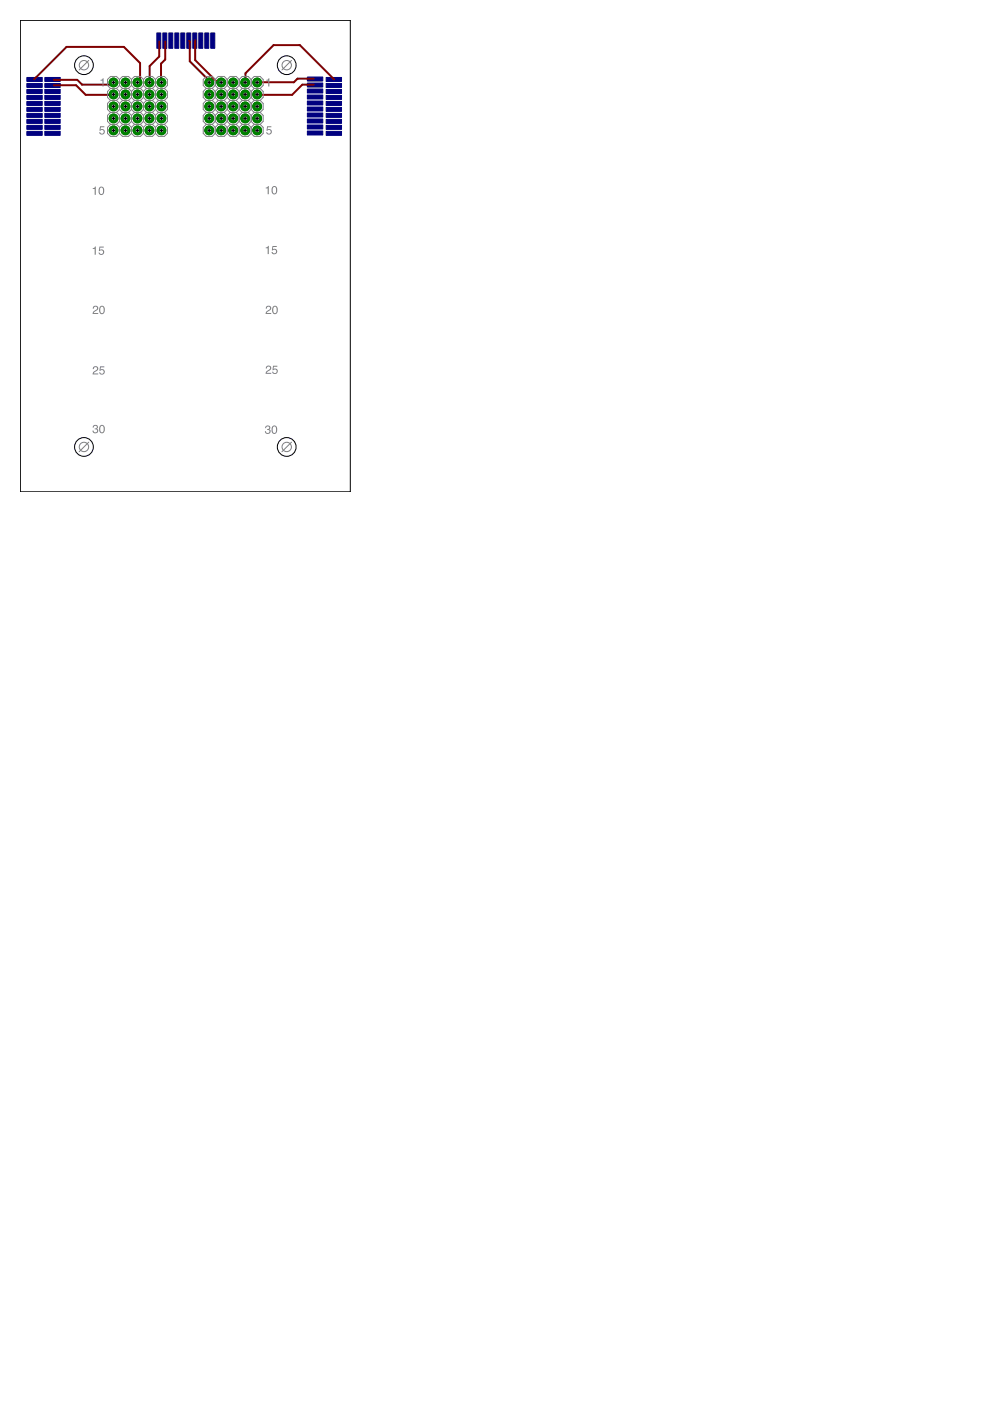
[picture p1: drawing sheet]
<svg xmlns="http://www.w3.org/2000/svg" width="210mm" height="297mm" viewBox="0 0 210 297" stroke-linecap="round" stroke-linejoin="round" font-family="sans-serif">
<g fill="none" stroke="#000" stroke-width=".21">
<path d="M7.1 16.8h.5M7.1 18.1h.5M7.1 19.4h.5M7.3 16.6v.5M7.3 17.9v.5M7.3 19.1v.5M10.9 16.8h.5M10.9 18.1h.5M10.9 19.4h.5M11.1 16.6v.5M11.1 17.9v.5M11.1 19.1v.5"/>
<path d="M33.4 8.6h.5M33.7 8.4v.5M34.7 8.6h.5M34.9 8.4v.5M36 8.6h.5M36.2 8.4v.5M37.2 8.6h.5M37.5 8.4v.5M38.5 8.6h.5M38.8 8.4v.5M39.8 8.6h.5M40 8.4v.5"/>
<path d="M41 8.6h.6M41.3 8.4v.5M42.3 8.6h.5M42.6 8.4v.5M43.6 8.6h.5M43.8 8.4v.5M44.9 8.6h.5M45.1 8.4v.5M66.5 19.3h.6M66.5 18h.6M66.5 16.8h.6M66.8 16.5v.5"/>
<path d="M66.8 17.8v.5M66.8 19v.6M70.5 16.8h.5M70.5 18.1h.5M70.5 19.4h.5M70.8 16.6v.5M70.8 17.9v.5M70.8 19.1v.5M7.1 20.7h.5M7.1 21.9h.5M7.1 23.2h.5M7.1 24.5h.5"/>
<path d="M7.1 25.7h.5M7.1 27h.5M7.1 28.3h.5M7.3 20.4v.5M7.3 21.7v.5M7.3 22.9v.6M7.3 24.2v.5M7.3 25.5v.5M7.3 26.8v.5M7.3 28v.5M10.9 20.7h.5M10.9 21.9h.5"/>
<path d="M10.9 23.2h.5M10.9 24.5h.5M10.9 25.7h.5M10.9 27h.5M10.9 28.3h.5M11.1 20.4v.5M11.1 21.7v.5M11.1 22.9v.6M11.1 24.2v.5M11.1 25.5v.5M11.1 26.8v.5M11.1 28v.5"/>
<path d="M66.5 28.2h.6M66.5 26.9h.6M66.5 25.7h.6M66.5 24.4h.6M66.5 23.1h.6M66.5 21.8h.6M66.5 20.6h.6M66.8 20.3v.5M66.8 21.6v.5M66.8 22.9v.5M66.8 24.1v.5M66.8 25.4v.5"/>
<path d="M66.8 26.7v.5M66.8 27.9v.5M70.5 20.7h.5M70.5 21.9h.5M70.5 23.2h.5M70.5 24.5h.5M70.5 25.7h.5M70.5 27h.5M70.5 28.3h.5M70.8 20.4v.5M70.8 21.7v.5M70.8 22.9v.6"/>
<path d="M70.8 24.2v.5M70.8 25.5v.5M70.8 26.8v.5M70.8 28v.5"/>
</g>
<g fill="#000080" stroke="#000080" stroke-width=".21">
<path d="M5.7 16.4h3.2l.1 .8-3.3 .1z" fill-rule="evenodd"/>
<path d="M5.7 17.7h3.2l.1 .8h-3.3z" fill-rule="evenodd"/>
<path d="M5.7 19h3.2l.1 .8h-3.3z" fill-rule="evenodd"/>
<path d="M5.7 20.2h3.2l.1 .8-3.3 .1z" fill-rule="evenodd"/>
<path d="M5.7 21.5h3.2l.1 .8-3.3 .1z" fill-rule="evenodd"/>
<path d="M5.7 22.8h3.2l.1 .8h-3.3z" fill-rule="evenodd"/>
<path d="M5.7 24.1l3.2-.1 .1 .9h-3.3z" fill-rule="evenodd"/>
<path d="M5.7 25.3h3.2l.1 .8-3.3 .1z" fill-rule="evenodd"/>
<path d="M5.7 26.6h3.2l.1 .8h-3.3z" fill-rule="evenodd"/>
<path d="M5.7 27.9h3.2l.1 .8h-3.3z" fill-rule="evenodd"/>
<path d="M69.2 16.4h3.2v.8l-3.2 .1z" fill-rule="evenodd"/>
<path d="M69.2 17.7h3.2v.8h-3.2z" fill-rule="evenodd"/>
<path d="M69.2 19h3.2v.8h-3.2z" fill-rule="evenodd"/>
<path d="M69.2 20.2h3.2v.8l-3.2 .1z" fill-rule="evenodd"/>
<path d="M69.2 21.5h3.2v.8l-3.2 .1z" fill-rule="evenodd"/>
<path d="M69.2 22.8h3.2v.8h-3.2z" fill-rule="evenodd"/>
<path d="M69.2 24.1l3.2-.1v.9h-3.2z" fill-rule="evenodd"/>
<path d="M69.2 25.3h3.2v.8l-3.2 .1z" fill-rule="evenodd"/>
<path d="M69.2 26.6h3.2v.8h-3.2z" fill-rule="evenodd"/>
<path d="M69.2 27.9h3.2v.8h-3.2z" fill-rule="evenodd"/>
<path d="M65.2 27.8h3.2v.8h-3.2z" fill-rule="evenodd"/>
<path d="M65.2 26.5h3.2v.8h-3.2z" fill-rule="evenodd"/>
<path d="M65.2 25.2h3.2v.8l-3.2 .1z" fill-rule="evenodd"/>
<path d="M65.2 24h3.2v.8h-3.2z" fill-rule="evenodd"/>
<path d="M65.2 22.7h3.2v.8h-3.2z" fill-rule="evenodd"/>
<path d="M65.2 21.4h3.2v.8l-3.2 .1z" fill-rule="evenodd"/>
<path d="M65.2 20.2h3.2v.8h-3.2z" fill-rule="evenodd"/>
<path d="M65.2 18.9h3.2v.8h-3.2z" fill-rule="evenodd"/>
<path d="M65.2 17.6h3.2v.8l-3.2 .1z" fill-rule="evenodd"/>
<path d="M65.2 16.4l3.2-.1v.8l-3.2 .1z" fill-rule="evenodd"/>
<path d="M9.5 16.4h3.2l.1 .8-3.3 .1z" fill-rule="evenodd"/>
<path d="M9.5 17.7h3.2l.1 .8h-3.3z" fill-rule="evenodd"/>
<path d="M9.5 19h3.2l.1 .8h-3.3z" fill-rule="evenodd"/>
<path d="M9.5 20.2h3.2l.1 .8-3.3 .1z" fill-rule="evenodd"/>
<path d="M9.5 21.5h3.2l.1 .8-3.3 .1z" fill-rule="evenodd"/>
<path d="M9.5 22.8h3.2l.1 .8h-3.3z" fill-rule="evenodd"/>
<path d="M9.5 24.1l3.2-.1 .1 .9h-3.3z" fill-rule="evenodd"/>
<path d="M9.5 25.3h3.2l.1 .8-3.3 .1z" fill-rule="evenodd"/>
<path d="M9.5 26.6h3.2l.1 .8h-3.3z" fill-rule="evenodd"/>
<path d="M9.5 27.9h3.2l.1 .8h-3.3z" fill-rule="evenodd"/>
<path d="M33.3 7h.8v3.2h-.8z" fill-rule="evenodd"/>
<path d="M34.5 7h.9l-.1 3.2h-.8z" fill-rule="evenodd"/>
<path d="M35.8 7h.8v3.2h-.8z" fill-rule="evenodd"/>
<path d="M37.1 7h.8v3.2h-.8z" fill-rule="evenodd"/>
<path d="M38.3 7h.9l-.1 3.2h-.8z" fill-rule="evenodd"/>
<path d="M39.6 7h.8v3.2h-.8z" fill-rule="evenodd"/>
<path d="M40.9 7h.8v3.2h-.8z" fill-rule="evenodd"/>
<path d="M42.2 7h.8v3.2h-.9z" fill-rule="evenodd"/>
<path d="M43.4 7h.9l-.1 3.2h-.8z" fill-rule="evenodd"/>
<path d="M44.7 7h.8v3.2h-.8z" fill-rule="evenodd"/>
</g>
<g fill="#008000" stroke="#008000" stroke-width=".21">
<circle cx="24.1" cy="17.5" r=".93"/>
<circle cx="26.6" cy="17.5" r=".93"/>
<circle cx="29.1" cy="17.5" r=".93"/>
<circle cx="31.7" cy="17.5" r=".93"/>
<circle cx="34.2" cy="17.5" r=".93"/>
<circle cx="44.4" cy="17.5" r=".93"/>
<circle cx="46.9" cy="17.5" r=".93"/>
<circle cx="49.4" cy="17.5" r=".93"/>
<circle cx="52" cy="17.5" r=".93"/>
<circle cx="54.5" cy="17.5" r=".93"/>
<circle cx="24.1" cy="20" r=".93"/>
<circle cx="26.6" cy="20" r=".93"/>
<circle cx="29.1" cy="20" r=".93"/>
<circle cx="31.7" cy="20" r=".93"/>
<circle cx="34.2" cy="20" r=".93"/>
<circle cx="44.4" cy="20" r=".93"/>
<circle cx="46.9" cy="20" r=".93"/>
<circle cx="49.4" cy="20" r=".93"/>
<circle cx="52" cy="20" r=".93"/>
<circle cx="54.5" cy="20" r=".93"/>
<circle cx="24.1" cy="22.6" r=".93"/>
<circle cx="26.6" cy="22.6" r=".93"/>
<circle cx="29.1" cy="22.6" r=".93"/>
<circle cx="31.7" cy="22.6" r=".93"/>
<circle cx="34.2" cy="22.6" r=".93"/>
<circle cx="44.4" cy="22.6" r=".93"/>
<circle cx="46.9" cy="22.6" r=".93"/>
<circle cx="49.4" cy="22.6" r=".93"/>
<circle cx="52" cy="22.6" r=".93"/>
<circle cx="54.5" cy="22.6" r=".93"/>
<circle cx="24.1" cy="25.1" r=".93"/>
<circle cx="26.6" cy="25.1" r=".93"/>
<circle cx="29.1" cy="25.1" r=".93"/>
<circle cx="31.7" cy="25.1" r=".93"/>
<circle cx="34.2" cy="25.1" r=".93"/>
<circle cx="44.4" cy="25.1" r=".93"/>
<circle cx="46.9" cy="25.1" r=".93"/>
<circle cx="49.4" cy="25.1" r=".93"/>
<circle cx="52" cy="25.1" r=".93"/>
<circle cx="54.5" cy="25.1" r=".93"/>
<circle cx="24.1" cy="27.6" r=".93"/>
<circle cx="26.6" cy="27.6" r=".93"/>
<circle cx="29.1" cy="27.6" r=".93"/>
<circle cx="31.7" cy="27.6" r=".93"/>
<circle cx="34.2" cy="27.6" r=".93"/>
<circle cx="44.4" cy="27.6" r=".93"/>
<circle cx="46.9" cy="27.6" r=".93"/>
<circle cx="49.4" cy="27.6" r=".93"/>
<circle cx="52" cy="27.6" r=".93"/>
<circle cx="54.5" cy="27.6" r=".93"/>
<circle cx="24.1" cy="17.5" r=".76"/>
<circle cx="26.6" cy="17.5" r=".76"/>
<circle cx="29.1" cy="17.5" r=".76"/>
<circle cx="31.7" cy="17.5" r=".76"/>
<circle cx="34.2" cy="17.5" r=".76"/>
<circle cx="44.4" cy="17.5" r=".76"/>
<circle cx="46.9" cy="17.5" r=".76"/>
<circle cx="49.4" cy="17.5" r=".76"/>
<circle cx="52" cy="17.5" r=".76"/>
<circle cx="54.5" cy="17.5" r=".76"/>
<circle cx="24.1" cy="20" r=".76"/>
<circle cx="26.6" cy="20" r=".76"/>
<circle cx="29.1" cy="20" r=".76"/>
<circle cx="31.7" cy="20" r=".76"/>
<circle cx="34.2" cy="20" r=".76"/>
<circle cx="44.4" cy="20" r=".76"/>
<circle cx="46.9" cy="20" r=".76"/>
<circle cx="49.4" cy="20" r=".76"/>
<circle cx="52" cy="20" r=".76"/>
<circle cx="54.5" cy="20" r=".76"/>
<circle cx="24.1" cy="22.6" r=".76"/>
<circle cx="26.6" cy="22.6" r=".76"/>
<circle cx="29.1" cy="22.6" r=".76"/>
<circle cx="31.7" cy="22.6" r=".76"/>
<circle cx="34.2" cy="22.6" r=".76"/>
<circle cx="44.4" cy="22.6" r=".76"/>
<circle cx="46.9" cy="22.6" r=".76"/>
<circle cx="49.4" cy="22.6" r=".76"/>
<circle cx="52" cy="22.6" r=".76"/>
<circle cx="54.5" cy="22.6" r=".76"/>
<circle cx="24.1" cy="25.1" r=".76"/>
<circle cx="26.6" cy="25.1" r=".76"/>
<circle cx="29.1" cy="25.1" r=".76"/>
<circle cx="31.7" cy="25.1" r=".76"/>
<circle cx="34.2" cy="25.1" r=".76"/>
<circle cx="44.4" cy="25.1" r=".76"/>
<circle cx="46.9" cy="25.1" r=".76"/>
<circle cx="49.4" cy="25.1" r=".76"/>
<circle cx="52" cy="25.1" r=".76"/>
<circle cx="54.5" cy="25.1" r=".76"/>
<circle cx="24.1" cy="27.6" r=".76"/>
<circle cx="26.6" cy="27.6" r=".76"/>
<circle cx="29.1" cy="27.6" r=".76"/>
<circle cx="31.7" cy="27.6" r=".76"/>
<circle cx="34.2" cy="27.6" r=".76"/>
<circle cx="44.4" cy="27.6" r=".76"/>
<circle cx="46.9" cy="27.6" r=".76"/>
<circle cx="49.4" cy="27.6" r=".76"/>
<circle cx="52" cy="27.6" r=".76"/>
<circle cx="54.5" cy="27.6" r=".76"/>
</g>
<path d="M11.4 16.9h5l1 1h7.2M11.4 18.1h4.7l2.1 2h5.9M29.7 16.7v-3.3l-3.4-3.5h-12.2l-6.9 6.9M33.8 8.8v3.2l-2.1 2v3.4M35 8.8v3.8l-.9 .9v3.9M40.1 8.7l.1 .1v4.2l4.4 4.4M41.4 8.6v4.1l4.7 4.7h.9M66.5 17.9h-2.4l-2.2 2.2h-7.3M66.5 16.7h-3.4l-.8 .7h-7.7M70.8 16.8l-7.2-7.2h-5.6l-6 5.9v1.9" fill="none" stroke="#800000" stroke-width=".42"/>
<g fill="none" stroke="#808080" stroke-width=".21">
<path d="M18.8 12.8l-2 2M61.8 12.8l-2 2M18.8 93.7l-2 2.1M61.8 93.7l-2 2.1"/>
<circle cx="17.8" cy="13.8" r=".99"/>
<circle cx="60.8" cy="13.8" r=".99"/>
<circle cx="17.8" cy="94.8" r=".99"/>
<circle cx="60.8" cy="94.8" r=".99"/>
</g>
<g fill="#808080">
<path d="M21.3 16.9l.7-.3v1.7h-.3v-1.2h-.4z"/>
<path d="M56.5 16.9l.6-.3v1.7h-.2v-1.2h-.4z"/>
<path d="M21.2 26.8h.9v.2h-.7l-.1 .5a.61 .61 0 0 1 .9 .2 .61 .61 0 0 1-.4 .9 .61 .61 0 0 1-.8-.6h.3a.38 .38 0 0 0 .5 .2 .38 .38 0 0 0 .1-.6 .38 .38 0 0 0-.6 .1h-.2z"/>
<path d="M56.6 26.8h.9v.2h-.7l-.1 .5a.61 .61 0 0 1 .9 .2 .61 .61 0 0 1-.4 .9 .61 .61 0 0 1-.8-.6h.3a.38 .38 0 0 0 .5 .2 .38 .38 0 0 0 .1-.6 .38 .38 0 0 0-.6 .1h-.2z"/>
<path d="M19.7 39.9l.6-.3v1.7h-.2v-1.2h-.4zM21.1 39.7a.63 .63 0 0 1 .8 0 .63 .63 0 0 1 .2 .7 .65 .65 0 0 1-.6 1 .65 .65 0 0 1-.6-.9zM21.3 39.8a.96 .96 0 0 0 .2 1.4 .85 .85 0 0 0 0-1.4z"/>
<path d="M56.3 39.8l.7-.4v1.8h-.2v-1.3h-.5zM57.8 39.6a.63 .63 0 0 1 .7 0 .63 .63 0 0 1 .3 .7 .65 .65 0 0 1-.6 .9 .65 .65 0 0 1-.6-.9zM58 39.7a.96 .96 0 0 0 .2 1.3 .85 .85 0 0 0 0-1.4z"/>
<path d="M19.7 52.6l.6-.3v1.7h-.2v-1.2h-.4zM21.1 52.3h.9v.2h-.7l-.1 .5a.61 .61 0 0 1 .9 .3 .61 .61 0 0 1-.5 .8 .61 .61 0 0 1-.7-.5h.2a.38 .38 0 0 0 .6 .1 .38 .38 0 0 0 0-.6 .38 .38 0 0 0-.6 .1h-.1z"/>
<path d="M56.3 52.5l.7-.4v1.8h-.2v-1.3h-.5zM57.8 52.2h.9v.2h-.8v.5a.61 .61 0 0 1 .8 .2 .61 .61 0 0 1-.4 .9 .61 .61 0 0 1-.7-.6h.2a.38 .38 0 0 0 .6 .2 .38 .38 0 0 0 0-.6 .38 .38 0 0 0-.6 .1h-.2z"/>
<path d="M19.9 64.9a.6 .6 0 0 1 .9 .3 .6 .6 0 0 1-.6 .8l-.3 .4h.9v.2h-1.2a1.47 1.47 0 0 1 1-1.1 .35 .35 0 0 0-.4-.5 .35 .35 0 0 0-.3 .4h-.2zM21.2 65a.63 .63 0 0 1 .8 0 .63 .63 0 0 1 .2 .7 .65 .65 0 0 1-.6 .9 .65 .65 0 0 1-.6-.9zM21.5 65.1a.96 .96 0 0 0 .1 1.3 .85 .85 0 0 0 0-1.4z"/>
<path d="M56.6 64.9a.6 .6 0 0 1 .9 .3 .6 .6 0 0 1-.6 .8l-.3 .4h.9v.2h-1.2a1.47 1.47 0 0 1 .9-1.1 .35 .35 0 0 0-.3-.5 .35 .35 0 0 0-.3 .4h-.3zM57.9 65a.63 .63 0 0 1 .8 0 .63 .63 0 0 1 .2 .7 .65 .65 0 0 1-.6 .9 .65 .65 0 0 1-.6-.9zM58.1 65.1a.96 .96 0 0 0 .2 1.3 .85 .85 0 0 0 0-1.4z"/>
<path d="M19.9 77.7a.6 .6 0 0 1 .9 .3 .6 .6 0 0 1-.6 .8l-.3 .4h.9v.2h-1.2a1.47 1.47 0 0 1 1-1.1 .35 .35 0 0 0-.4-.5 .35 .35 0 0 0-.3 .5h-.2zM21.2 77.7h.9v.2h-.7l-.1 .5a.61 .61 0 0 1 .9 .2 .61 .61 0 0 1-.4 .9 .61 .61 0 0 1-.8-.6h.2a.38 .38 0 0 0 .6 .2 .38 .38 0 0 0 .1-.6 .38 .38 0 0 0-.6 .1h-.2z"/>
<path d="M56.6 77.6a.6 .6 0 0 1 .9 .3 .6 .6 0 0 1-.6 .8l-.3 .4h.9v.2h-1.2a1.47 1.47 0 0 1 .9-1.1 .35 .35 0 0 0-.3-.5 .35 .35 0 0 0-.3 .4h-.3zM57.9 77.5h.9v.3h-.7l-.1 .4a.61 .61 0 0 1 .9 .3 .61 .61 0 0 1-.5 .8 .61 .61 0 0 1-.7-.5h.2a.38 .38 0 0 0 .6 .2 .38 .38 0 0 0 0-.6 .38 .38 0 0 0-.5 .1h-.2z"/>
<path d="M19.8 90.2a.5 .5 0 0 1 .8 0 .5 .5 0 0 1-.1 .7 .58 .58 0 0 1-.1 1 .58 .58 0 0 1-.8-.6h.2a.35 .35 0 0 0 .5 .4 .35 .35 0 0 0 .1-.7h-.3v-.2a.29 .29 0 0 0 .4-.2 .29 .29 0 0 0-.3-.3l-.3 .1v.3h-.2zM21.2 90.3a.63 .63 0 0 1 .8-.1 .63 .63 0 0 1 .2 .8 .65 .65 0 0 1-.6 .9 .65 .65 0 0 1-.6-.9zM21.5 90.3a.96 .96 0 0 0 .1 1.4 .85 .85 0 0 0 0-1.4z"/>
<path d="M56.4 90.3a.5 .5 0 0 1 .7 0 .5 .5 0 0 1 0 .7 .58 .58 0 0 1-.1 1 .58 .58 0 0 1-.8-.6h.2a.35 .35 0 0 0 .5 .4 .35 .35 0 0 0 0-.6l-.3-.1 .1-.1a.29 .29 0 0 0 .4-.3 .29 .29 0 0 0-.3-.3l-.3 .2-.1 .2h-.2zM57.8 90.4a.63 .63 0 0 1 .7-.1 .63 .63 0 0 1 .3 .8 .65 .65 0 0 1-.6 .9 .65 .65 0 0 1-.6-.9zM58 90.5a.96 .96 0 0 0 .2 1.3 .85 .85 0 0 0 0-1.4z"/>
</g>
<g fill="none" stroke="#808080" stroke-width=".21">
<path d="M23.4 18.8l-.6 .6v1.3l.6 .6M23.4 18.8h1.3M24.7 18.8l.6 .6M25.3 16.8l-.6-.6h-1.3l-.6 .6v1.3l.6 .7M25.3 16.8l.7-.6h1.2l.7 .6M25.3 18.1l-.6 .7M25.3 16.8v1.3M25.3 19.4v1.3M25.3 18.1l.7 .7M26 18.8h1.2M26 18.8l-.7 .6M27.2 18.8l.7 .6"/>
<path d="M27.9 16.8l.6-.6h1.3l.6 .6M27.9 18.1l-.7 .7M27.9 16.8v1.3M27.9 19.4v1.3M27.9 18.1l.6 .7M28.5 18.8h1.3M28.5 18.8l-.6 .6M29.8 18.8l.6 .6M30.4 16.8l.7-.6h1.2l.7 .6M30.4 18.1l-.6 .7M30.4 16.8v1.3M30.4 19.4v1.3"/>
<path d="M30.4 18.1l.7 .7M31.1 18.8h1.2M31.1 18.8l-.7 .6M32.3 18.8l.7 .6M33 16.8l.6-.6h1.3l.6 .6v1.3l-.6 .7M33 18.1l-.7 .7M33 16.8v1.3M33 19.4v1.3M33 18.1l.6 .7M33.6 18.8h1.3M33.6 18.8l-.6 .6M34.9 18.8l.6 .6v1.3l-.6 .6"/>
<path d="M43.7 18.8h1.3M43.7 18.8l-.6 .6v1.3l.6 .6M45 18.8l.6 .6M45.6 16.8l-.6-.6h-1.3l-.6 .6v1.3l.6 .7M45.6 16.8l.7-.6h1.2l.7 .6M45.6 18.1l-.6 .7M45.6 16.8v1.3M45.6 19.4v1.3M45.6 18.1l.7 .7M46.3 18.8h1.2M46.3 18.8l-.7 .6M47.5 18.8l.7 .6"/>
<path d="M48.2 16.8l.6-.6h1.3l.6 .6M48.2 18.1l-.7 .7M48.2 16.8v1.3M48.2 19.4v1.3M48.2 18.1l.6 .7M48.8 18.8h1.3M48.8 18.8l-.6 .6M50.1 18.8l.6 .6M50.7 16.8l.7-.6h1.2l.7 .6M50.7 18.1l-.6 .7M50.7 16.8v1.3M50.7 19.4v1.3"/>
<path d="M50.7 18.1l.7 .7M51.4 18.8h1.2M51.4 18.8l-.7 .6M52.6 18.8l.7 .6M53.3 16.8l.6-.6h1.3l.6 .6v1.3l-.6 .7M53.3 18.1l-.7 .7M53.3 16.8v1.3M53.3 19.4v1.3M53.3 18.1l.6 .7M53.9 18.8h1.3M53.9 18.8l-.6 .6M55.2 18.8l.6 .6v1.3l-.6 .6"/>
<path d="M23.4 21.3l-.6 .6v1.3l.6 .6M23.4 23.8l-.6 .7v1.2l.6 .7M23.4 26.4l-.6 .6v1.3l.6 .6h1.3l.6-.6M23.4 21.3h1.3M23.4 23.8h1.3M23.4 26.4h1.3M24.7 21.3l.6 .6M24.7 23.8l.6 .7M24.7 26.4l.6 .6M25.3 20.7l.7 .6M25.3 21.9v1.3M25.3 24.5v1.2"/>
<path d="M25.3 27v1.3M25.3 20.7l-.6 .6M25.3 23.2l-.6 .6M25.3 25.7l-.6 .7M25.3 23.2l.7 .6M25.3 28.3l.7 .6h1.2l.7-.6M25.3 25.7l.7 .7M26 21.3l-.7 .6M26 23.8l-.7 .7M26 21.3h1.2M26 26.4l-.7 .6M26 23.8h1.2"/>
<path d="M26 26.4h1.2M27.2 21.3l.7 .6M27.2 26.4l.7 .6M27.2 23.8l.7 .7M27.9 20.7l.6 .6M27.9 21.9v1.3M27.9 24.5v1.2M27.9 27v1.3M27.9 20.7l-.7 .6M27.9 23.2l-.7 .6M27.9 25.7l-.7 .7M27.9 25.7l.6 .7"/>
<path d="M27.9 28.3l.6 .6h1.3l.6-.6M27.9 23.2l.6 .6M28.5 21.3l-.6 .6M28.5 21.3h1.3M28.5 23.8l-.6 .7M28.5 23.8h1.3M28.5 26.4l-.6 .6M28.5 26.4h1.3M29.8 21.3l.6 .6M29.8 23.8l.6 .7M29.8 26.4l.6 .6M30.4 23.2l.7 .6"/>
<path d="M30.4 20.7l.7 .6M30.4 21.9v1.3M30.4 24.5v1.2M30.4 27v1.3M30.4 20.7l-.6 .6M30.4 23.2l-.6 .6M30.4 25.7l-.6 .7M30.4 25.7l.7 .7M30.4 28.3l.7 .6h1.2l.7-.6M31.1 21.3h1.2M31.1 21.3l-.7 .6M31.1 23.8h1.2"/>
<path d="M31.1 23.8l-.7 .7M31.1 26.4h1.2M31.1 26.4l-.7 .6M32.3 23.8l.7 .7M32.3 21.3l.7 .6M32.3 26.4l.7 .6M33 25.7l.6 .7M33 23.2l.6 .6M33 20.7l.6 .6M33 21.9v1.3M33 24.5v1.2M33 27v1.3"/>
<path d="M33 20.7l-.7 .6M33 23.2l-.7 .6M33 25.7l-.7 .7M33.6 26.4l-.6 .6M33.6 21.3h1.3M33.6 23.8h1.3M33.6 21.3l-.6 .6M33.6 26.4h1.3M33.6 23.8l-.6 .7M34.9 26.4l.6 .6v1.3l-.6 .6h-1.3l-.6-.6M34.9 23.8l.6 .7v1.2l-.6 .7M34.9 21.3l.6 .6v1.3l-.6 .6"/>
<path d="M43.7 21.3l-.6 .6v1.3l.6 .6M43.7 23.8l-.6 .7v1.2l.6 .7M43.7 26.4l-.6 .6v1.3l.6 .6h1.3l.6-.6M43.7 21.3h1.3M43.7 23.8h1.3M43.7 26.4h1.3M45 21.3l.6 .6M45 23.8l.6 .7M45 26.4l.6 .6M45.6 20.7l.7 .6M45.6 21.9v1.3M45.6 24.5v1.2"/>
<path d="M45.6 27v1.3M45.6 20.7l-.6 .6M45.6 23.2l-.6 .6M45.6 25.7l-.6 .7M45.6 23.2l.7 .6M45.6 28.3l.7 .6h1.2l.7-.6M45.6 25.7l.7 .7M46.3 21.3l-.7 .6M46.3 23.8l-.7 .7M46.3 21.3h1.2M46.3 26.4l-.7 .6M46.3 23.8h1.2"/>
<path d="M46.3 26.4h1.2M47.5 21.3l.7 .6M47.5 23.8l.7 .7M47.5 26.4l.7 .6M48.2 23.2l.6 .6M48.2 20.7l.6 .6M48.2 21.9v1.3M48.2 24.5v1.2M48.2 27v1.3M48.2 20.7l-.7 .6M48.2 23.2l-.7 .6M48.2 25.7l-.7 .7"/>
<path d="M48.2 25.7l.6 .7M48.2 28.3l.6 .6h1.3l.6-.6M48.8 21.3l-.6 .6M48.8 21.3h1.3M48.8 23.8l-.6 .7M48.8 23.8h1.3M48.8 26.4l-.6 .6M48.8 26.4h1.3M50.1 21.3l.6 .6M50.1 23.8l.6 .7M50.1 26.4l.6 .6M50.7 25.7l.7 .7"/>
<path d="M50.7 23.2l.7 .6M50.7 20.7l.7 .6M50.7 21.9v1.3M50.7 24.5v1.2M50.7 27v1.3M50.7 20.7l-.6 .6M50.7 23.2l-.6 .6M50.7 28.3l.7 .6h1.2l.7-.6M50.7 25.7l-.6 .7M51.4 21.3h1.2M51.4 21.3l-.7 .6M51.4 23.8h1.2"/>
<path d="M51.4 23.8l-.7 .7M51.4 26.4h1.2M51.4 26.4l-.7 .6M52.6 23.8l.7 .7M52.6 21.3l.7 .6M52.6 26.4l.7 .6M53.3 25.7l.6 .7M53.3 23.2l.6 .6M53.3 21.9v1.3M53.3 24.5v1.2M53.3 27v1.3M53.3 20.7l-.7 .6"/>
<path d="M53.3 20.7l.6 .6M53.3 23.2l-.7 .6M53.3 25.7l-.7 .7M53.9 21.3h1.3M53.9 23.8h1.3M53.9 21.3l-.6 .6M53.9 26.4h1.3M53.9 23.8l-.6 .7M53.9 26.4l-.6 .6M55.2 26.4l.6 .6v1.3l-.6 .6h-1.3l-.6-.6M55.2 21.3l.6 .6v1.3l-.6 .6M55.2 23.8l.6 .7v1.2l-.6 .7"/>
</g>
<g fill="#808080" stroke="#808080" stroke-width=".21">
<path d="M23.8 17.2h.5v.5h-.5z"/>
<path d="M26.4 17.2h.5v.5h-.5z"/>
<path d="M28.9 17.2h.5v.5h-.5z"/>
<path d="M31.4 17.2h.5v.5h-.5z"/>
<path d="M34 17.2h.5v.5h-.5z"/>
<path d="M44.1 17.2h.5v.5h-.5z"/>
<path d="M46.7 17.2h.5v.5h-.5z"/>
<path d="M49.2 17.2h.5v.5h-.5z"/>
<path d="M51.7 17.2h.5v.5h-.5z"/>
<path d="M54.3 17.2h.5v.5h-.5z"/>
<path d="M23.8 19.8h.5v.5h-.5z"/>
<path d="M26.4 19.8h.5v.5h-.5z"/>
<path d="M28.9 19.8h.5v.5h-.5z"/>
<path d="M31.4 19.8h.5v.5h-.5z"/>
<path d="M34 19.8h.5v.5h-.5z"/>
<path d="M44.1 19.8h.5v.5h-.5z"/>
<path d="M46.7 19.8h.5v.5h-.5z"/>
<path d="M49.2 19.8h.5v.5h-.5z"/>
<path d="M51.7 19.8h.5v.5h-.5z"/>
<path d="M54.3 19.8h.5v.5h-.5z"/>
<path d="M23.8 22.3h.5v.5h-.5z"/>
<path d="M26.4 22.3h.5v.5h-.5z"/>
<path d="M28.9 22.3h.5v.5h-.5z"/>
<path d="M31.4 22.3h.5v.5h-.5z"/>
<path d="M34 22.3h.5v.5h-.5z"/>
<path d="M44.1 22.3h.5v.5h-.5z"/>
<path d="M46.7 22.3h.5v.5h-.5z"/>
<path d="M49.2 22.3h.5v.5h-.5z"/>
<path d="M51.7 22.3h.5v.5h-.5z"/>
<path d="M54.3 22.3h.5v.5h-.5z"/>
<path d="M23.8 24.8h.5v.6h-.5z"/>
<path d="M26.4 24.8h.5v.6h-.5z"/>
<path d="M28.9 24.8h.5v.6h-.5z"/>
<path d="M31.4 24.8h.5v.6h-.5z"/>
<path d="M34 24.8h.5v.6h-.5z"/>
<path d="M44.1 24.8h.5v.6h-.5z"/>
<path d="M46.7 24.8h.5v.6h-.5z"/>
<path d="M49.2 24.8h.5v.6h-.5z"/>
<path d="M51.7 24.8h.5v.6h-.5z"/>
<path d="M54.3 24.8h.5v.6h-.5z"/>
<path d="M23.8 27.4h.5v.5h-.5z"/>
<path d="M26.4 27.4h.5v.5h-.5z"/>
<path d="M28.9 27.4h.5v.5h-.5z"/>
<path d="M31.4 27.4h.5v.5h-.5z"/>
<path d="M34 27.4h.5v.5h-.5z"/>
<path d="M44.1 27.4h.5v.5h-.5z"/>
<path d="M46.7 27.4h.5v.5h-.5z"/>
<path d="M49.2 27.4h.5v.5h-.5z"/>
<path d="M51.7 27.4h.5v.5h-.5z"/>
<path d="M54.3 27.4h.5v.5h-.5z"/>
</g>
<g fill="none" stroke="#000" stroke-width=".21">
<path d="M4.3 4.3h70v100h-70zM23.8 17.5h.5M24.1 17.2v.6M24.1 19.7v.6M26.3 17.5h.6M26.6 17.2v.6M26.6 19.7v.6M28.9 17.5h.5M29.1 17.2v.6M29.1 19.7v.6M31.4 17.5h.6M31.7 17.2v.6"/>
<path d="M31.7 19.7v.6M34 17.5h.5M34.2 17.2v.6M34.2 19.7v.6M44.1 17.5h.5M44.4 17.2v.6M44.4 19.7v.6M46.6 17.5h.6M46.9 17.2v.6M46.9 19.7v.6M49.2 17.5h.5M49.4 17.2v.6"/>
<path d="M49.4 19.7v.6M51.7 17.5h.6M52 17.2v.6M52 19.7v.6M54.3 17.5h.5M54.5 17.2v.6M54.5 19.7v.6M23.8 20h.5M23.8 22.6h.5M23.8 25.1h.5M23.8 27.6h.5M24.1 22.3v.5"/>
<path d="M24.1 24.8v.6M24.1 27.4v.5M26.3 20h.6M26.3 22.6h.6M26.3 25.1h.6M26.3 27.6h.6M26.6 22.3v.5M26.6 24.8v.6M26.6 27.4v.5M28.9 20h.5M28.9 22.6h.5M28.9 25.1h.5"/>
<path d="M28.9 27.6h.5M29.1 22.3v.5M29.1 24.8v.6M29.1 27.4v.5M31.4 20h.6M31.4 22.6h.6M31.4 25.1h.6M31.4 27.6h.6M31.7 22.3v.5M31.7 24.8v.6M31.7 27.4v.5M34 20h.5"/>
<path d="M34 22.6h.5M34 25.1h.5M34 27.6h.5M34.2 22.3v.5M34.2 24.8v.6M34.2 27.4v.5M44.1 20h.5M44.1 22.6h.5M44.1 25.1h.5M44.1 27.6h.5M44.4 22.3v.5M44.4 24.8v.6"/>
<path d="M44.4 27.4v.5M46.6 20h.6M46.6 22.6h.6M46.6 25.1h.6M46.6 27.6h.6M46.9 22.3v.5M46.9 24.8v.6M46.9 27.4v.5M49.2 20h.5M49.2 22.6h.5M49.2 25.1h.5M49.2 27.6h.5"/>
<path d="M49.4 22.3v.5M49.4 24.8v.6M49.4 27.4v.5M51.7 20h.6M51.7 22.6h.6M51.7 25.1h.6M51.7 27.6h.6M52 22.3v.5M52 24.8v.6M52 27.4v.5M54.3 20h.5M54.3 22.6h.5"/>
<path d="M54.3 25.1h.5M54.3 27.6h.5M54.5 22.3v.5M54.5 24.8v.6M54.5 27.4v.5"/>
<circle cx="17.8" cy="13.8" r="1.99"/>
<circle cx="60.8" cy="13.8" r="1.99"/>
<circle cx="17.8" cy="94.8" r="1.99"/>
<circle cx="60.8" cy="94.8" r="1.99"/>
</g>
</svg>
